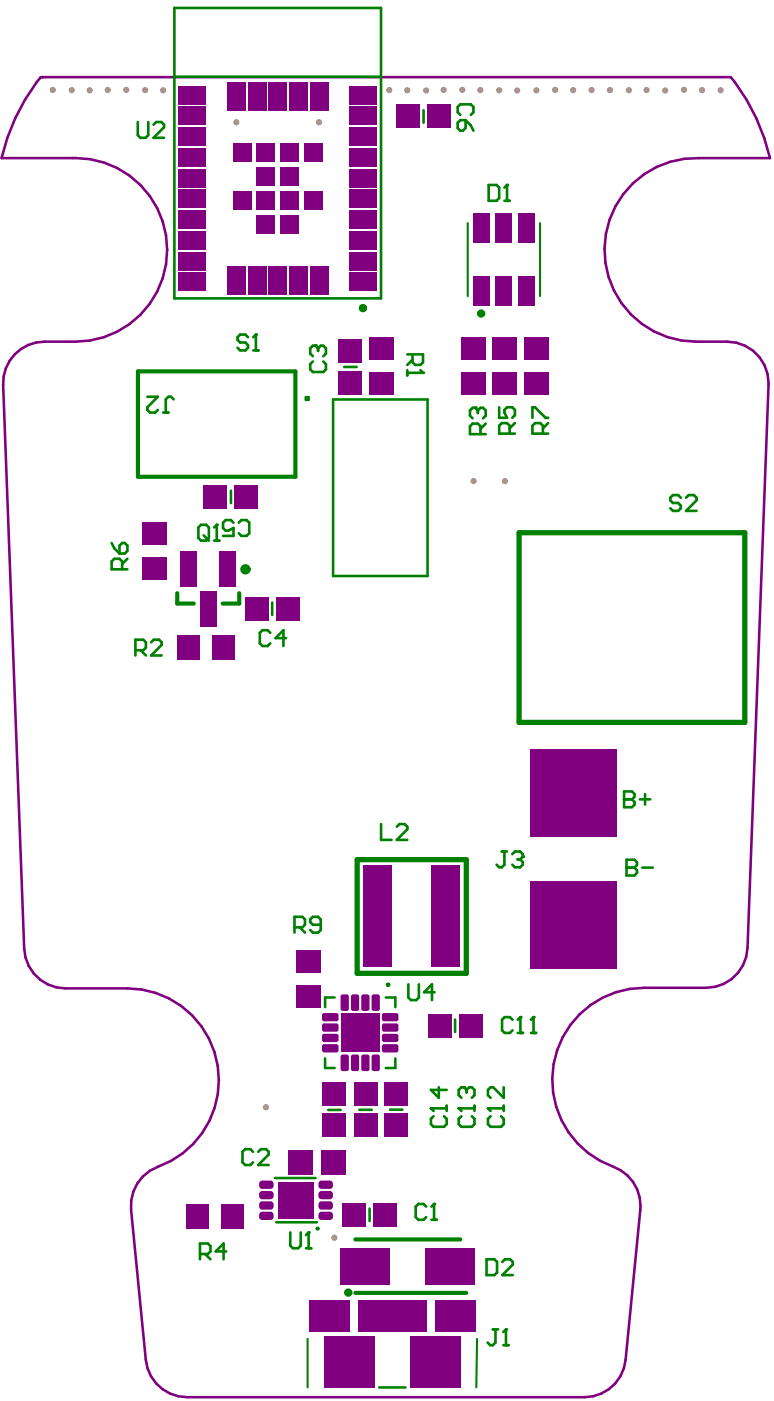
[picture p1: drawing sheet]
<svg xmlns="http://www.w3.org/2000/svg" width="124mm" height="225mm" viewBox="0 0 124 225" stroke-linecap="round" stroke-linejoin="round" font-family="sans-serif">
<path d="M6.5 12.4h110.7a31.6 31.6 0 0 1 6.3 13h-11.4a14.7 14.7 0 0 0-15.1 14.4 14.7 14.7 0 0 0 14.7 15h5a6.6 6.6 0 0 1 6.6 6.9l-3.4 90.3a6.6 6.6 0 0 1-6.6 6.4h-10a14.8 14.8 0 0 0-14.5 12.3 14.8 14.8 0 0 0 9.6 16.4 6.7 6.7 0 0 1 4.3 6.9l-2.3 24.1a6.6 6.6 0 0 1-6.6 6h-63.8a6.6 6.6 0 0 1-6.6-6l-2.4-24.1a6.7 6.7 0 0 1 4.4-6.9 14.7 14.7 0 0 0 9.5-16.3 14.7 14.7 0 0 0-14.5-12.3h-9.9a6.6 6.6 0 0 1-6.6-6.4l-3.4-90.4a6.6 6.6 0 0 1 6.6-6.9h5a14.7 14.7 0 0 0 14.7-15 14.7 14.7 0 0 0-15.2-14.4h-11.4a32.1 32.1 0 0 1 6.3-13h.4" fill="none" stroke="#800080" stroke-width=".41"/>
<g fill="#a6968d">
<circle cx="42.7" cy="177.6" r=".5"/>
<circle cx="53.6" cy="198.5" r=".5"/>
<circle cx="81" cy="77.2" r=".5"/>
<circle cx="76" cy="77.2" r=".5"/>
<circle cx="115.6" cy="14.5" r=".5"/>
<circle cx="106.7" cy="14.5" r=".5"/>
<circle cx="94.9" cy="14.4" r=".5"/>
<circle cx="97.9" cy="14.4" r=".5"/>
<circle cx="100.9" cy="14.5" r=".5"/>
<circle cx="80.1" cy="14.5" r=".5"/>
<circle cx="83" cy="14.5" r=".5"/>
<circle cx="77.1" cy="14.5" r=".5"/>
<circle cx="74.2" cy="14.4" r=".5"/>
<circle cx="86.1" cy="14.5" r=".5"/>
<circle cx="62.5" cy="14.4" r=".5"/>
<circle cx="65.3" cy="14.5" r=".5"/>
<circle cx="68.4" cy="14.5" r=".5"/>
<circle cx="17.3" cy="14.4" r=".5"/>
<circle cx="8.5" cy="14.4" r=".5"/>
<circle cx="14.4" cy="14.5" r=".5"/>
<circle cx="11.5" cy="14.5" r=".5"/>
<circle cx="23.3" cy="14.5" r=".5"/>
<circle cx="26.2" cy="14.5" r=".5"/>
<circle cx="20.2" cy="14.4" r=".5"/>
<circle cx="112.6" cy="14.4" r=".5"/>
<circle cx="109.7" cy="14.4" r=".5"/>
<circle cx="92" cy="14.5" r=".5"/>
<circle cx="89.1" cy="14.4" r=".5"/>
<circle cx="103.7" cy="14.4" r=".5"/>
<circle cx="71.2" cy="14.4" r=".5"/>
<circle cx="37.9" cy="19.6" r=".5"/>
<circle cx="51.2" cy="19.6" r=".5"/>
<circle cx="59.4" cy="167.3" r=".33"/>
<circle cx="59.4" cy="164" r=".33"/>
<circle cx="57.8" cy="165.7" r=".33"/>
<circle cx="56.1" cy="167.3" r=".33"/>
<circle cx="56.1" cy="164" r=".33"/>
</g>
<g fill="#800080">
<path d="M47.7 190.9h2v3.3h-2z"/>
<path d="M45.3 190.9h1.9v3.3h-1.9z"/>
<path d="M60.6 159.5l.3 .2v.1h-.3z"/>
<path d="M59.8 159.5h.2v.3h-.4z"/>
<path d="M59.6 161.8h.4v.4l-.3-.2z"/>
<path d="M60.6 161.8h.3v.2l-.3 .2z"/>
<path d="M58.9 159.5l.3 .2 .1 .1h-.4z"/>
<path d="M58.1 159.5h.2v.3h-.3z"/>
<path d="M58 161.8h.3v.4l-.3-.2z"/>
<path d="M58.9 161.8h.4l-.1 .2-.3 .2z"/>
<path d="M57.3 159.5l.3 .2v.1h-.3z"/>
<path d="M56.5 159.5h.1v.3h-.3z"/>
<path d="M56.3 161.8h.3v.4l-.3-.2z"/>
<path d="M57.3 161.8h.3v.2l-.3 .2z"/>
<path d="M55.6 159.5l.3 .2 .1 .1h-.4z"/>
<path d="M54.8 159.5h.2v.3h-.4z"/>
<path d="M54.6 161.8h.4v.4l-.3-.2z"/>
<path d="M55.6 161.8h.4l-.1 .2-.3 .2z"/>
<path d="M54 163.5h.3v.1l-.3 .2z"/>
<path d="M54 162.5l.3 .2v.1h-.3z"/>
<path d="M51.8 162.5h.2v.3h-.3z"/>
<path d="M51.7 163.5h.3v.3l-.3-.2z"/>
<path d="M54 165.1h.3v.2l-.3 .2z"/>
<path d="M54 164.2h.1l.2 .3h-.3z"/>
<path d="M51.8 164.2h.2v.3h-.3z"/>
<path d="M51.7 165.1h.3v.4l-.3-.2z"/>
<path d="M54 166.8h.3v.2l-.3 .1z"/>
<path d="M54 165.8l.1 .1 .2 .3h-.3z"/>
<path d="M51.8 165.9l.2-.1v.4h-.3z"/>
<path d="M51.7 166.8h.3v.3l-.3-.1z"/>
<path d="M54 168.5h.3v.1l-.3 .2z"/>
<path d="M54 167.5l.3 .2v.1h-.3z"/>
<path d="M51.8 167.5h.2v.3h-.3z"/>
<path d="M51.7 168.5h.3v.3l-.3-.2z"/>
<path d="M55.6 169.1l.3 .2 .1 .2h-.4z"/>
<path d="M54.8 169.2l.2-.1v.4h-.4z"/>
<path d="M54.6 171.5h.4v.3l-.3-.2z"/>
<path d="M55.6 171.5h.4l-.1 .1-.3 .2z"/>
<path d="M57.3 169.1l.3 .2v.2h-.3z"/>
<path d="M56.5 169.2l.1-.1v.4h-.3z"/>
<path d="M56.3 171.5h.3v.3l-.3-.2z"/>
<path d="M57.3 171.5h.3v.1l-.3 .2z"/>
<path d="M58.9 169.1l.3 .2 .1 .2h-.4z"/>
<path d="M58.1 169.2l.2-.1v.4h-.3z"/>
<path d="M58 171.5h.3v.3l-.3-.2z"/>
<path d="M58.9 171.5h.4l-.1 .1-.3 .2z"/>
<path d="M60.6 169.1l.3 .2v.2h-.3z"/>
<path d="M59.8 169.2l.2-.1v.4h-.4z"/>
<path d="M59.6 171.5h.4v.3l-.3-.2z"/>
<path d="M60.6 171.5h.3v.1l-.3 .2z"/>
<path d="M63.6 168.5h.3l-.1 .3h-.2z"/>
<path d="M63.6 167.5l.3 .2v.1h-.3z"/>
<path d="M61.4 167.5h.2v.3h-.3z"/>
<path d="M61.3 168.5h.3v.3l-.3-.2z"/>
<path d="M63.6 166.8h.3l-.1 .3h-.2z"/>
<path d="M63.6 165.8l.2 .1 .1 .3h-.3z"/>
<path d="M61.4 165.9l.2-.1v.4h-.3z"/>
<path d="M61.3 166.8h.3v.3l-.3-.1z"/>
<path d="M63.6 165.1h.3l-.1 .3-.2 .1z"/>
<path d="M63.6 164.2h.2l.1 .3h-.3z"/>
<path d="M61.4 164.2h.2v.3h-.3z"/>
<path d="M61.3 165.1h.3v.4l-.3-.2z"/>
<path d="M63.6 163.5h.3l-.1 .3h-.2z"/>
<path d="M63.6 162.5l.3 .2v.1h-.3z"/>
<path d="M61.4 162.5h.2v.3h-.3z"/>
<path d="M61.3 163.5h.3v.3l-.3-.2z"/>
<path d="M51.1 195.2h.5v.5a.5 .5 0 0 1-.5-.5z"/>
<path d="M52.9 195.2h.5l-.1 .2-.4 .3z"/>
<path d="M52.9 194.4l.4 .2 .1 .3h-.5z"/>
<path d="M51.3 194.4h.3v.5h-.5z"/>
<path d="M51.1 193.5h.5v.5l-.4-.2z"/>
<path d="M52.9 193.5h.5l-.1 .3-.4 .2z"/>
<path d="M52.9 192.7l.4 .2 .1 .3h-.5z"/>
<path d="M51.3 192.8l.3-.1v.5h-.5z"/>
<path d="M51.1 191.9h.5v.5a.5 .5 0 0 1-.5-.5z"/>
<path d="M52.9 191.9h.5l-.1 .2-.4 .3z"/>
<path d="M52.9 191l.4 .3 .1 .2h-.5z"/>
<path d="M51.3 191.1l.3-.1v.5h-.5z"/>
<path d="M51.1 190.2h.5v.5l-.3-.1z"/>
<path d="M52.9 190.2h.5l-.1 .2-.4 .3z"/>
<path d="M52.9 189.4l.4 .2 .1 .3h-.5z"/>
<path d="M51.3 189.4h.3v.5h-.5z"/>
<path d="M43.4 189.4l.4 .2 .1 .3h-.5z"/>
<path d="M41.8 189.4h.3v.5h-.5z"/>
<path d="M41.6 190.2h.5v.5l-.3-.1z"/>
<path d="M43.4 190.2h.5a.5 .5 0 0 1-.5 .5z"/>
<path d="M43.4 191l.4 .3 .1 .2h-.5z"/>
<path d="M41.8 191.1l.3-.1v.5h-.5z"/>
<path d="M41.6 191.9h.5v.5a.5 .5 0 0 1-.5-.5z"/>
<path d="M43.4 191.9h.5a.5 .5 0 0 1-.5 .5z"/>
<path d="M43.4 192.7l.3 .1 .2 .4h-.5z"/>
<path d="M41.8 192.8l.3-.1v.5h-.5z"/>
<path d="M41.6 193.5h.5v.5h-.3z"/>
<path d="M43.4 193.5h.5a.5 .5 0 0 1-.5 .5z"/>
<path d="M43.4 194.4h.3l.2 .5h-.5z"/>
<path d="M41.8 194.4h.3v.5h-.5z"/>
<path d="M41.6 195.2h.5v.5a.5 .5 0 0 1-.5-.5z"/>
<path d="M43.4 195.2h.5a.5 .5 0 0 1-.5 .5z"/>
</g>
<g fill="#800080">
<path d="M68.6 162.6h3.8v3.8h-3.8z" fill-rule="evenodd"/>
<path d="M73.6 162.6h3.8v3.8h-3.8z" fill-rule="evenodd"/>
<path d="M36.4 13.3h3v4.4h-3z" fill-rule="evenodd"/>
<path d="M49.7 13.3h3v4.4h-3z" fill-rule="evenodd"/>
<path d="M74 59.7h4v3.7h-4z" fill-rule="evenodd"/>
<path d="M74 54.1h4v3.6h-4z" fill-rule="evenodd"/>
<path d="M34 101.8h3.6v4h-3.6z" fill-rule="evenodd"/>
<path d="M28.3 101.8h3.7v4h-3.7z" fill-rule="evenodd"/>
<path d="M84.1 59.7h4v3.7h-4z" fill-rule="evenodd"/>
<path d="M84.1 54.1h4v3.6h-4z" fill-rule="evenodd"/>
<path d="M51.7 173.6h3.9v3.9h-3.9z" fill-rule="evenodd"/>
<path d="M51.7 178.6h3.9v3.8h-3.9z" fill-rule="evenodd"/>
<path d="M85 120.2h13.9v14h-13.9z" fill-rule="evenodd"/>
<path d="M85 141.3h13.9v14h-13.9z" fill-rule="evenodd"/>
<path d="M58.3 138.9h4.6v16.3h-4.6z" fill-rule="evenodd"/>
<path d="M69.3 138.9h4.5v16.3h-4.5z" fill-rule="evenodd"/>
<path d="M47.4 152.3h4v3.7h-4z" fill-rule="evenodd"/>
<path d="M47.4 158h4v3.6h-4z" fill-rule="evenodd"/>
<path d="M61.7 173.6h3.8v3.8h-3.8z" fill-rule="evenodd"/>
<path d="M61.7 178.6h3.8v3.8h-3.8z" fill-rule="evenodd"/>
<path d="M54.7 162.5h6.2v6.3h-6.2z" fill-rule="evenodd"/>
<path d="M60 159.5h.6l.3 .3v2l-.3 .4h-.6l-.4-.4v-2z" fill-rule="evenodd"/>
<path d="M58.3 159.5h.6l.4 .3v2l-.4 .4h-.6l-.3-.4v-2z" fill-rule="evenodd"/>
<path d="M56.6 159.5h.7l.3 .3v2l-.3 .4h-.7l-.3-.4v-2z" fill-rule="evenodd"/>
<path d="M55 159.5h.6l.4 .3v2l-.4 .4h-.6l-.4-.4v-2z" fill-rule="evenodd"/>
<path d="M52 162.5h2l.3 .3v.7l-.3 .3h-2l-.3-.3v-.7z" fill-rule="evenodd"/>
<path d="M52 164.2h2l.3 .3v.6l-.3 .4h-2l-.3-.4v-.6z" fill-rule="evenodd"/>
<path d="M52 165.8h2l.3 .4v.6l-.3 .3h-2l-.3-.3v-.6z" fill-rule="evenodd"/>
<path d="M52 167.5h2l.3 .3v.7l-.3 .3h-2l-.3-.3v-.7z" fill-rule="evenodd"/>
<path d="M55 169.1h.6l.4 .4v2l-.4 .3h-.6l-.4-.3v-2z" fill-rule="evenodd"/>
<path d="M56.6 169.1h.7l.3 .4v2l-.3 .3h-.7l-.3-.3v-2z" fill-rule="evenodd"/>
<path d="M58.3 169.1h.6l.4 .4v2l-.4 .3h-.6l-.3-.3v-2z" fill-rule="evenodd"/>
<path d="M60 169.1h.6l.3 .4v2l-.3 .3h-.6l-.4-.3v-2z" fill-rule="evenodd"/>
<path d="M61.6 167.5h2l.3 .3v.7l-.3 .3h-2l-.3-.3v-.7z" fill-rule="evenodd"/>
<path d="M61.6 165.8h2l.3 .4v.6l-.3 .3h-2l-.3-.3v-.6z" fill-rule="evenodd"/>
<path d="M61.6 164.2h2l.3 .3v.6l-.3 .4h-2l-.3-.4v-.6z" fill-rule="evenodd"/>
<path d="M61.6 162.5h2l.3 .3v.7l-.3 .3h-2l-.3-.3v-.7z" fill-rule="evenodd"/>
<path d="M56.7 173.6h3.9v3.8h-3.9z" fill-rule="evenodd"/>
<path d="M56.7 178.6h3.9v3.8h-3.9z" fill-rule="evenodd"/>
<path d="M29.8 193.1h3.7v4h-3.7z" fill-rule="evenodd"/>
<path d="M35.5 193.1h3.6v4h-3.6z" fill-rule="evenodd"/>
<path d="M39.3 95.7h3.8v3.9h-3.8z" fill-rule="evenodd"/>
<path d="M44.3 95.7h3.8v3.9h-3.8z" fill-rule="evenodd"/>
<path d="M54.3 59.4h3.8v3.9h-3.8z" fill-rule="evenodd"/>
<path d="M54.3 54.5h3.8v3.8h-3.8z" fill-rule="evenodd"/>
<path d="M59.9 192.9h3.8v3.9h-3.8z" fill-rule="evenodd"/>
<path d="M54.9 192.9h3.8v3.9h-3.8z" fill-rule="evenodd"/>
<path d="M63.6 16.8h3.8v3.8h-3.8z" fill-rule="evenodd"/>
<path d="M68.5 16.8h3.8v3.8h-3.8z" fill-rule="evenodd"/>
<path d="M32.7 77.8h3.8v3.8h-3.8z" fill-rule="evenodd"/>
<path d="M37.6 77.8h3.8v3.8h-3.8z" fill-rule="evenodd"/>
<path d="M65.8 214.3h8.1v8.3h-8.1z" fill-rule="evenodd"/>
<path d="M52 214.3h8.1v8.3h-8.1z" fill-rule="evenodd"/>
<path d="M69.8 208.6h6.5v5h-6.5z" fill-rule="evenodd"/>
<path d="M49.6 208.6h6.5v5h-6.5z" fill-rule="evenodd"/>
<path d="M66.1 208.6h2.3v5h-2.3z" fill-rule="evenodd"/>
<path d="M63.9 208.6h2.4v5h-2.4z" fill-rule="evenodd"/>
<path d="M61.8 208.6h2.3v5h-2.3z" fill-rule="evenodd"/>
<path d="M59.6 208.6h2.3v5h-2.3z" fill-rule="evenodd"/>
<path d="M57.5 208.6h2.3v5h-2.3z" fill-rule="evenodd"/>
<path d="M32.1 94.8h2.6v5.7h-2.6z" fill-rule="evenodd"/>
<path d="M28.9 88.5h2.7v5.6h-2.7z" fill-rule="evenodd"/>
<path d="M35.2 88.5h2.7v5.6h-2.7z" fill-rule="evenodd"/>
<path d="M28.6 43.7h4.5v3h-4.5z" fill-rule="evenodd"/>
<path d="M28.6 40.4h4.5v3h-4.5z" fill-rule="evenodd"/>
<path d="M28.6 37h4.5v3h-4.5z" fill-rule="evenodd"/>
<path d="M28.6 33.7h4.5v3h-4.5z" fill-rule="evenodd"/>
<path d="M28.6 30.4h4.5v3h-4.5z" fill-rule="evenodd"/>
<path d="M28.6 27.1h4.5v3h-4.5z" fill-rule="evenodd"/>
<path d="M28.6 23.7h4.5v3h-4.5z" fill-rule="evenodd"/>
<path d="M28.6 20.4h4.5v3h-4.5z" fill-rule="evenodd"/>
<path d="M28.6 17.1h4.5v3h-4.5z" fill-rule="evenodd"/>
<path d="M28.6 13.8h4.5v2.9h-4.5z" fill-rule="evenodd"/>
<path d="M39.7 13.3h3v4.4h-3z" fill-rule="evenodd"/>
<path d="M43.1 13.3h2.9v4.4h-2.9z" fill-rule="evenodd"/>
<path d="M46.4 13.3h3v4.4h-3z" fill-rule="evenodd"/>
<path d="M56 13.8h4.5v2.9h-4.5z" fill-rule="evenodd"/>
<path d="M56 17.1h4.5v3h-4.5z" fill-rule="evenodd"/>
<path d="M56 20.4h4.5v3h-4.5z" fill-rule="evenodd"/>
<path d="M56 23.7h4.5v3h-4.5z" fill-rule="evenodd"/>
<path d="M56 27.1h4.5v3h-4.5z" fill-rule="evenodd"/>
<path d="M56 30.4h4.5v3h-4.5z" fill-rule="evenodd"/>
<path d="M56 33.7h4.5v3h-4.5z" fill-rule="evenodd"/>
<path d="M56 37h4.5v3h-4.5z" fill-rule="evenodd"/>
<path d="M56 40.4h4.5v3h-4.5z" fill-rule="evenodd"/>
<path d="M56 43.7h4.5v3h-4.5z" fill-rule="evenodd"/>
<path d="M49.7 42.7h3v4.5h-3z" fill-rule="evenodd"/>
<path d="M46.4 42.7h3v4.5h-3z" fill-rule="evenodd"/>
<path d="M43.1 42.7h2.9v4.5h-2.9z" fill-rule="evenodd"/>
<path d="M39.7 42.7h3v4.5h-3z" fill-rule="evenodd"/>
<path d="M36.4 42.7h3v4.5h-3z" fill-rule="evenodd"/>
<path d="M37.3 30.6h3v3h-3z" fill-rule="evenodd"/>
<path d="M41.2 30.6h2.9v3h-2.9z" fill-rule="evenodd"/>
<path d="M41.2 34.4h2.9v3h-2.9z" fill-rule="evenodd"/>
<path d="M45 30.6h3v3h-3z" fill-rule="evenodd"/>
<path d="M45 34.5h3v2.9h-3z" fill-rule="evenodd"/>
<path d="M48.8 30.6h3v3h-3z" fill-rule="evenodd"/>
<path d="M41.2 26.8h2.9v3h-2.9z" fill-rule="evenodd"/>
<path d="M45 26.8h3v3h-3z" fill-rule="evenodd"/>
<path d="M41.2 23h2.9v3h-2.9z" fill-rule="evenodd"/>
<path d="M45 23h3v3h-3z" fill-rule="evenodd"/>
<path d="M48.8 23h3v3h-3z" fill-rule="evenodd"/>
<path d="M37.3 23h3v3h-3z" fill-rule="evenodd"/>
<path d="M51.6 194.4h1.3l.5 .5v.3l-.5 .5h-1.3l-.5-.5v-.3z" fill-rule="evenodd"/>
<path d="M51.6 192.7h1.3l.5 .5v.3l-.5 .5h-1.3l-.5-.5v-.3z" fill-rule="evenodd"/>
<path d="M51.6 191h1.3l.5 .5v.4l-.5 .5h-1.3l-.5-.5v-.4z" fill-rule="evenodd"/>
<path d="M51.6 189.4h1.3l.5 .5v.3l-.5 .5h-1.3l-.5-.5v-.3z" fill-rule="evenodd"/>
<path d="M42.1 189.4h1.3l.5 .5v.3l-.5 .5h-1.3l-.5-.5v-.3z" fill-rule="evenodd"/>
<path d="M42.1 191h1.3l.5 .5v.4l-.5 .5h-1.3l-.5-.5v-.4z" fill-rule="evenodd"/>
<path d="M42.1 192.7h1.3l.5 .5v.3l-.5 .5h-1.3l-.5-.5v-.3z" fill-rule="evenodd"/>
<path d="M42.1 194.4h1.3l.5 .5v.3l-.5 .5h-1.3l-.5-.5v-.3z" fill-rule="evenodd"/>
<path d="M44.7 189.6h5.6v5.8h-5.6z" fill-rule="evenodd"/>
<path d="M76 44.3h2.6v4.7h-2.6z" fill-rule="evenodd"/>
<path d="M76 34.3h2.6v4.7h-2.6z" fill-rule="evenodd"/>
<path d="M79.5 44.3h2.7v4.7h-2.7z" fill-rule="evenodd"/>
<path d="M79.5 34.3h2.7v4.7h-2.7z" fill-rule="evenodd"/>
<path d="M83.1 44.3h2.6v4.7h-2.6z" fill-rule="evenodd"/>
<path d="M83.1 34.3h2.6v4.7h-2.6z" fill-rule="evenodd"/>
<path d="M22.8 89.4h4v3.7h-4z" fill-rule="evenodd"/>
<path d="M22.8 83.8h4v3.6h-4z" fill-rule="evenodd"/>
<path d="M79 54h4v3.7h-4z" fill-rule="evenodd"/>
<path d="M79 59.7h4v3.6h-4z" fill-rule="evenodd"/>
<path d="M59.2 59.7h3.9v3.6h-3.9z" fill-rule="evenodd"/>
<path d="M59.2 54h3.9v3.7h-3.9z" fill-rule="evenodd"/>
<path d="M68.2 200.2h8v5.8h-8z" fill-rule="evenodd"/>
<path d="M54.7 200.2h7.9v5.8h-7.9z" fill-rule="evenodd"/>
<path d="M46.2 184.4h4v4h-4z" fill-rule="evenodd"/>
<path d="M51.5 184.4h4v4h-4z" fill-rule="evenodd"/>
</g>
<path d="M28 12.3h33.1M28 1.3h33.1v46.6h-33.1zM68 17.7v2M55.2 58.9h2M37.1 78.7v2M43.7 96.6v2M52.7 178h1.9M57.6 178h2M62.6 178h2M73 163.5v2M59.3 193.9v2" fill="none" stroke="#008000" stroke-width=".42"/>
<path d="M53.4 64.1h15.2v28.3h-15.2zM100.1 126.9v2.6h1.3l.4-.4v-.5l-.4-.4h-1.3M53.7 160h-1.5v1.5M61.9 160h1.5v1.5M52.2 169.8v1.5h1.5M63.4 169.8v1.5h-1.5M44.1 189h6.5M44.3 196.1h6.5M60.8 222.5h4.2" fill="none" stroke="#008000" stroke-width=".41"/>
<path d="M83.3 85.4h36.2v30.5h-36.2zM57.3 137.9h17.5v18.2h-17.5z" fill="none" stroke="#008000" stroke-width=".84"/>
<path d="M22.1 59.6h25.3v16.9h-25.3zM28.4 95.1v1.7h2.7M38.4 95.1v1.7h-2.7M57 198.8h16.8M57 207.4h17.8" fill="none" stroke="#008000" stroke-width=".66"/>
<path d="M75 35.8v11.7M86.6 35.8v11.7M49.4 214.7v7.8M76.5 214.7l-.1 7.8" fill="none" stroke="#008000" stroke-width=".33"/>
<circle cx="100.1" cy="128.2" r=".21" fill="#008000"/>
<path d="M100.1 126.9h1.3l.4 .5v.4l-.4 .4h-1.3M100.5 137.9v2.5h1.3l.4-.4v-.4l-.4-.4h-1.3M102.7 128.2h1.6M103.5 127.4v1.7" fill="none" stroke="#008000" stroke-width=".41"/>
<circle cx="100.5" cy="139.2" r=".21" fill="#008000"/>
<path d="M100.5 137.9h1.3l.4 .4v.4l-.4 .5h-1.3M103 139.2h1.7" fill="none" stroke="#008000" stroke-width=".41"/>
<path d="M49.1 63.7h.4v.4h-.4zM82.2 163.6l-.4-.5h-.8l-.5 .5v1.7l.5 .4h.8l.4-.4M83.1 165.7h.8M83.5 163.1v2.6" fill="none" stroke="#008000" stroke-width=".42"/>
<circle cx="83.5" cy="163.1" r=".21" fill="#008000"/>
<path d="M83.5 163.1l-.4 .5M85.2 165.7h.8M85.6 163.1v2.6" fill="none" stroke="#008000" stroke-width=".42"/>
<circle cx="85.6" cy="163.1" r=".21" fill="#008000"/>
<path d="M69.1 177.8h2.6M69.6 179l-.5 .5v.8l.5 .4h1.6l.5-.4v-.8l-.5-.5M71.7 177.4v.8M85.6 163.1l-.4 .5" fill="none" stroke="#008000" stroke-width=".42"/>
<circle cx="69.1" cy="177.8" r=".21" fill="#008000"/>
<path d="M39.8 54.1l-.4-.4h-.9l-.4 .4v.4l.4 .4h.9l.4 .5v.4l-.4 .4h-.9l-.4-.4M40.6 56.2h.9M41.1 53.7v2.5M65.5 157.9v2.1l.4 .4h.9l.4-.4v-2.1M69.7 159.2h-1.7l1.3-1.3v2.5M69.1 177.8l.5 .4M70.4 174.4v1.7l-1.3-1.3h2.6" fill="none" stroke="#008000" stroke-width=".42"/>
<circle cx="41.1" cy="53.7" r=".21" fill="#008000"/>
<path d="M41.1 53.7l-.5 .4M61.1 132.2v2.5h1.7M63.7 132.6l.4-.4h.8l.4 .4v.4l-1.6 1.7h1.6M80.5 136.6h.8M80.9 136.6v2.1l-.4 .4h-.4l-.4-.4M82.2 137l.4-.4h.9l.4 .4v.4M47.2 148.7h1.3l.4-.4v-.8l-.4-.4h-1.3v2.5M48.1 148.7l.8 .9M51.5 148.3h-1.3l-.4-.4v-.4l.4-.4h.8l.5 .4v1.7l-.5 .4h-.8l-.4-.4" fill="none" stroke="#008000" stroke-width=".42"/>
<circle cx="83.9" cy="137.4" r=".21" fill="#008000"/>
<path d="M83 137.8h.5M83.5 137.8l.4 .5v.4l-.4 .4h-.9l-.4-.4M83.9 137.4l-.4 .4M73.6 177.8h2.5M74 179l-.4 .5v.8l.4 .4h1.7l.4-.4v-.8l-.4-.5M76.1 177.4v.8" fill="none" stroke="#008000" stroke-width=".42"/>
<circle cx="73.6" cy="177.8" r=".21" fill="#008000"/>
<path d="M73.6 177.8l.4 .4M74.4 174.4h-.4l-.4 .4v.9l.4 .4" fill="none" stroke="#008000" stroke-width=".42"/>
<circle cx="74.4" cy="174.4" r=".21" fill="#008000"/>
<path d="M74.4 174.4l.5 .4M74.9 174.8v.4M74.9 174.8l.4-.4h.4l.4 .4v.9l-.4 .4M78.3 177.8h2.5M78.7 179l-.4 .5v.8l.4 .4h1.7l.4-.4v-.8l-.4-.5M80.8 177.4v.8" fill="none" stroke="#008000" stroke-width=".42"/>
<circle cx="78.3" cy="177.8" r=".21" fill="#008000"/>
<path d="M85.4 67v-1.7h.4l1.7 1.7h.4M87.1 69.6v-1.3l-.4-.4h-.9l-.4 .4v1.3h2.5M87.9 67.9l-.8 .8M32.3 84.2h.8l.4 .4v1.7l-.4 .4h-.8l-.5-.4v-1.7zM32.7 85.9l.8 .8M34.4 86.7h.8M34.8 84.2v2.5M78.3 177.8l.4 .4M80.8 174.4v1.7l-1.7-1.7h-.4l-.4 .4v.9l.4 .4" fill="none" stroke="#008000" stroke-width=".42"/>
<circle cx="34.8" cy="84.2" r=".21" fill="#008000"/>
<g fill="none" stroke="#008000" stroke-width=".42">
<path d="M22.1 19.6v2.1l.4 .4h.9l.4-.4v-2.1M24.6 20l.5-.4h.8l.4 .4v.4l-1.7 1.7h1.7M76.2 65.4h-.4l-.4 .4v.9l.4 .4M77.1 69.6v-1.2l-.4-.5h-.9l-.4 .5v1.2h2.5M77.9 67.9l-.8 .9M34.8 84.2l-.4 .4M37.5 83.8l-.5-.4h-.8l-.4 .4v.9l.4 .4h.4l.9-.4v1.3h-1.7M38.3 83.8l.4-.4h.9l.4 .4v1.7l-.4 .5h-.9l-.4-.5M43.4 101.5l-.5-.4h-.8l-.4 .4v1.7l.4 .4h.8l.5-.4M45.9 102.4h-1.7l1.3-1.3v2.5M32.1 201.1h1.2l.5-.4v-.8l-.5-.4h-1.2v2.5M32.9 201.1l.9 .9"/>
<path d="M36.3 200.7h-1.7l1.3-1.2v2.5M78.1 202h1.2l.4 .4v1.7l-.4 .4h-1.2zM80.6 202.4l.4-.4h.8l.5 .4v.4l-1.7 1.7h1.7"/>
</g>
<circle cx="76.2" cy="65.4" r=".21" fill="#008000"/>
<g fill="none" stroke="#008000" stroke-width=".42">
<path d="M73.9 18.4l-.5-.4v-.8l.5-.5h1.6l.5 .5v.8l-.5 .4M73.9 19.3h.8v1.2l-.4 .5h-.4l-.5-.5v-.8zM74.7 19.3l.8 .8 .5 .9M65.3 56.8h2.6v1.3l-.5 .4h-.8l-.4-.4v-1.3M65.3 59.4v.8M65.3 59.8h2.6M66.2 57.7l-.9 .8M76.2 65.4l.5 .4M76.7 65.8v.5M76.7 65.8l.4-.4h.4l.4 .4v.9l-.4 .4M80.1 65.3v1.7h1.2l-.4-.8v-.4l.4-.5h.9l.4 .5v.8l-.4 .4M81.8 69.6v-1.3l-.5-.4h-.8l-.4 .4v1.3h2.5"/>
<path d="M82.6 67.9l-.8 .8M17.9 87.1l.4 .8 .9 .9M19.6 91.3v-1.2l-.4-.5h-.9l-.4 .5v1.2h2.5M19.6 87.1h.4l.4 .4v.9l-.4 .4h-.8v-1.3zM20.4 89.6l-.8 .9M21.7 104.3h1.3l.4-.4v-.9l-.4-.4h-1.3v2.5M22.6 104.3l.8 .8M24.3 103l.4-.4h.8l.4 .4v.5l-1.6 1.6h1.6M40.6 184.8l-.4-.5h-.9l-.4 .5v1.6l.4 .5h.9l.4-.5M41.4 184.8l.5-.5h.8l.4 .5v.4l-1.7 1.7h1.7"/>
</g>
<circle cx="67.9" cy="59.8" r=".21" fill="#008000"/>
<path d="M50.2 58l-.4 .4v.8l.4 .5h1.7l.4-.5v-.8l-.4-.4M50.6 55.4h-.4l-.4 .5v.8l.4 .4M67.4 59.4l.5 .4" fill="none" stroke="#008000" stroke-width=".42"/>
<circle cx="50.6" cy="55.4" r=".21" fill="#008000"/>
<path d="M50.6 55.4l.4 .5M51 55.9v.4M51 55.9l.5-.5h.4l.4 .5v.8l-.4 .4M46.6 197.7v2.1l.4 .4h.8l.5-.4v-2.1M49.5 197.7v2.5M49.1 200.2h.8" fill="none" stroke="#008000" stroke-width=".42"/>
<circle cx="49.5" cy="197.7" r=".21" fill="#008000"/>
<path d="M49.5 197.7l-.4 .4M79.1 213.2h.8M79.5 213.2v2.1l-.4 .5h-.4l-.5-.5M80.8 215.8h.8M81.2 213.2v2.6" fill="none" stroke="#008000" stroke-width=".42"/>
<circle cx="81.2" cy="213.2" r=".21" fill="#008000"/>
<path d="M68.4 193.5l-.4-.4h-.9l-.4 .4v1.7l.4 .5h.9l.4-.5M69.2 195.7h.9M69.6 193.1v2.6M81.2 213.2l-.4 .5" fill="none" stroke="#008000" stroke-width=".42"/>
<circle cx="69.6" cy="193.1" r=".21" fill="#008000"/>
<path d="M78.4 29.7h1.3l.4 .4v1.7l-.4 .4h-1.3zM80.9 32.2h.9M81.3 29.7v2.5M69.6 193.1l-.4 .4" fill="none" stroke="#008000" stroke-width=".42"/>
<circle cx="81.3" cy="29.7" r=".21" fill="#008000"/>
<path d="M81.3 29.7l-.4 .4M23.6 63.6h1.7l-1.7 1.7v.5l.5 .4h.8l.4-.4M26.2 66.2h.8M27.9 64.1l-.5-.5h-.4l-.4 .5v2.1M109.2 79.8l-.4-.4h-.8l-.5 .4v.5l.5 .4h.8l.4 .4v.4l-.4 .4h-.8l-.5-.4M110.1 79.8l.4-.4h.8l.5 .4v.5l-1.7 1.6h1.7" fill="none" stroke="#008000" stroke-width=".42"/>
<circle cx="62.3" cy="158" r=".17" fill="none" stroke="#008000" stroke-width=".41"/>
<g fill="none" stroke="#008000" stroke-width=".66">
<circle cx="77.2" cy="50.3" r=".33"/>
<circle cx="55.9" cy="207.3" r=".33"/>
</g>
<circle cx="39.4" cy="91.3" r=".42" fill="none" stroke="#008000" stroke-width=".83"/>
<circle cx="58.2" cy="49.4" r=".17" fill="none" stroke="#008000" stroke-width=".99"/>
<circle cx="50.9" cy="197.1" r=".17" fill="none" stroke="#008000" stroke-width=".33"/>
</svg>
